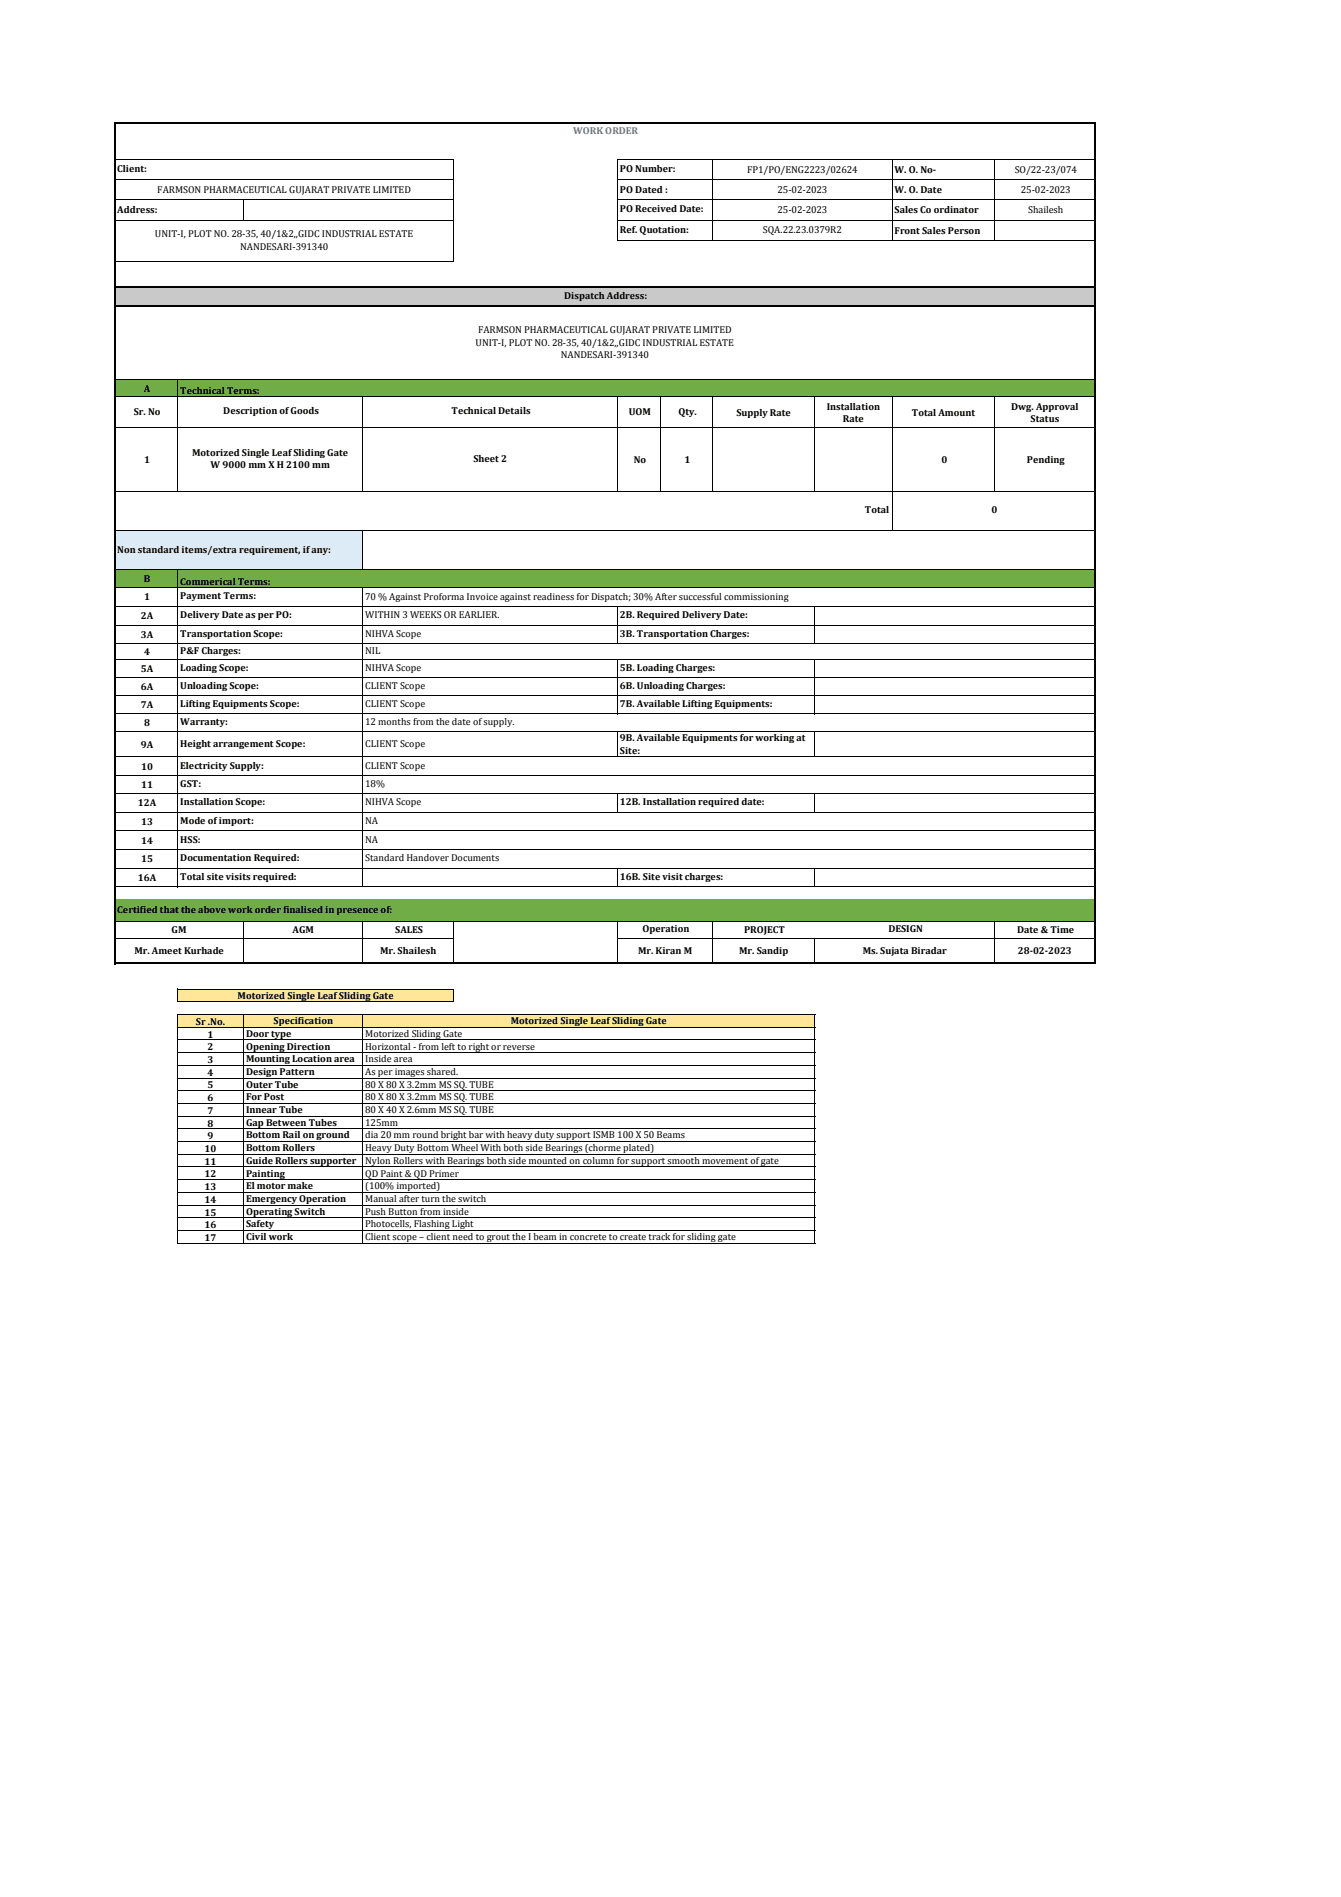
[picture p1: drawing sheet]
<svg xmlns="http://www.w3.org/2000/svg" width="210mm" height="297mm" viewBox="0 0 210 297" stroke-linecap="round" stroke-linejoin="round" font-family="sans-serif">
<defs><g id="words">
<text font-size="1.6" fill="#2f75b5" x="89.8" y="21">WORK ORDER</text>
<g font-size="1.6">
<text x="18.4" y="27">Client:</text>
<text x="97.1" y="27">PO Number:</text>
<text x="117" y="27.1">FP1/PO/ENG2223/02624</text>
<text x="140.1" y="27.1">W. O. No-</text>
<text x="158.9" y="27.1">SO/22-23/074</text>
<text x="18.4" y="33.4">Address:</text>
<text x="24.6" y="30.2">FARMSON PHARMACEUTICAL GUJARAT PRIVATE LIMITED</text>
<text x="97.1" y="30.3">PO Dated :</text>
<text x="97.1" y="33.2">PO Received Date:</text>
<text x="121.8" y="30.2">25-02-2023</text>
<text x="121.8" y="33.4">25-02-2023</text>
<text x="140.1" y="30.3">W. O. Date</text>
<text x="140.1" y="33.4">Sales Co ordinator</text>
<text x="159.9" y="30.3">25-02-2023</text>
<text x="161" y="33.4">Shailesh</text>
<text x="24.3" y="37.2">UNIT-I, PLOT NO. 28-35, 40/1&amp;2,,GIDC INDUSTRIAL ESTATE</text>
<text x="37.6" y="39.1">NANDESARI-391340</text>
<text x="97.1" y="36.4">Ref. Quotation:</text>
<text x="119.5" y="36.5">SQA.22.23.0379R2</text>
<text x="140.1" y="36.6">Front Sales Person</text>
<text x="88.4" y="46.8">Dispatch Address:</text>
<text x="74.9" y="52.2">FARMSON PHARMACEUTICAL GUJARAT PRIVATE LIMITED</text>
<text x="74.5" y="54.2">UNIT-I, PLOT NO. 28-35, 40/1&amp;2,,GIDC INDUSTRIAL ESTATE</text>
<text x="87.8" y="56.1">NANDESARI-391340</text>
<text x="21" y="65">Sr. No</text>
<text x="22.5" y="61.3">A</text>
<text x="28.2" y="61.7">Technical Terms:</text>
<text x="35" y="64.9">Description of Goods</text>
<text x="70.7" y="64.9">Technical Details</text>
<text x="98.5" y="65">UOM</text>
<text x="106.2" y="65">Qty.</text>
<text x="115.3" y="65.2">Supply Rate</text>
<text x="129.5" y="64.2">Installation</text>
<text x="142.8" y="65.2">Total Amount</text>
<text x="158.4" y="64.2">Dwg. Approval</text>
<text x="30.1" y="71.4">Motorized Single Leaf Sliding Gate</text>
<text x="132" y="66.1">Rate</text>
<text x="161.4" y="66.1">Status</text>
<text x="22.6" y="72.4">1</text>
<text x="33" y="73.3">W 9000 mm X H 2100 mm</text>
<text x="74.1" y="72.4">Sheet 2</text>
<text x="99.2" y="72.4">No</text>
<text x="107.2" y="72.4">1</text>
<text x="147.4" y="72.4">0</text>
<text x="160.8" y="72.4">Pending</text>
<text x="135.4" y="80.4">Total</text>
<text x="155.3" y="80.4">0</text>
<text x="18.4" y="86.6">Non standard items/extra requirement, if any:</text>
<text x="22.5" y="91.1">B</text>
<text x="22.6" y="94">1</text>
<text x="28.2" y="91.5">Commerical Terms:</text>
<text x="28.2" y="93.8">Payment Terms:</text>
<text x="57.2" y="93.9">70 % Against Proforma Invoice against readiness for Dispatch; 30% After successful commissioning</text>
<text x="22.1" y="97">2A</text>
<text x="22.1" y="99.8">3A</text>
<text x="28.2" y="96.8">Delivery Date as per PO:</text>
<text x="28.2" y="99.7">Transportation Scope:</text>
<text x="57.2" y="99.7">NIHVA Scope</text>
<text x="57.2" y="96.8">WITHIN 3 WEEKS OR EARLIER.</text>
<text x="97.1" y="96.8">2B. Required Delivery Date:</text>
<text x="97.1" y="99.7">3B. Transportation Charges:</text>
<text x="22.1" y="105.2">5A</text>
<text x="22.6" y="102.5">4</text>
<text x="28.2" y="102.3">P&amp;F Charges:</text>
<text x="28.2" y="105">Loading Scope:</text>
<text x="28.2" y="107.9">Unloading Scope:</text>
<text x="57.2" y="105">NIHVA Scope</text>
<text x="57.2" y="107.9">CLIENT Scope</text>
<text x="57.2" y="102.3">NIL</text>
<text x="97.1" y="105">5B. Loading Charges:</text>
<text x="97.1" y="107.9">6B. Unloading Charges:</text>
<text x="22.1" y="108.1">6A</text>
<text x="22.1" y="110.9">7A</text>
<text x="22.6" y="113.7">8</text>
<text x="28.2" y="113.6">Warranty:</text>
<text x="28.2" y="110.7">Lifting Equipments Scope:</text>
<text x="57.2" y="110.7">CLIENT Scope</text>
<text x="57.2" y="113.6">12 months from the date of supply.</text>
<text x="97.1" y="110.7">7B. Available Lifting Equipments:</text>
<text x="22.1" y="117.1">9A</text>
<text x="28.2" y="116.9">Height arrangement Scope:</text>
<text x="57.2" y="116.9">CLIENT Scope</text>
<text x="97.1" y="116.1">9B. Available Equipments for working at</text>
<text x="97.1" y="118">Site:</text>
<text x="22.1" y="120.5">10</text>
<text x="22.1" y="123.4">11</text>
<text x="28.2" y="123.2">GST:</text>
<text x="28.2" y="120.3">Electricity Supply:</text>
<text x="57.2" y="120.3">CLIENT Scope</text>
<text x="57.2" y="123.2">18%</text>
<text x="21.6" y="126.3">12A</text>
<text x="22.1" y="129.2">13</text>
<text x="28.2" y="131.9">HSS:</text>
<text x="28.2" y="126.1">Installation Scope:</text>
<text x="28.2" y="129">Mode of import:</text>
<text x="57.2" y="126.1">NIHVA Scope</text>
<text x="57.2" y="129">NA</text>
<text x="57.2" y="131.9">NA</text>
<text x="97.1" y="126.1">12B. Installation required date:</text>
<text x="21.6" y="137.9">16A</text>
<text x="22.1" y="132.1">14</text>
<text x="22.1" y="135">15</text>
<text x="28.2" y="137.8">Total site visits required:</text>
<text x="28.2" y="134.8">Documentation Required:</text>
<text x="57.2" y="134.8">Standard Handover Documents</text>
<text x="97.1" y="137.8">16B. Site visit charges:</text>
<text x="18.4" y="143">Certified that the above work order finalised in presence of:</text>
<text x="21" y="149.4">Mr. Ameet Kurhade</text>
<text x="26.9" y="146">GM</text>
<text x="45.8" y="146">AGM</text>
<text x="59.5" y="149.4">Mr. Shailesh</text>
<text x="61.9" y="146.1">SALES</text>
<text x="99.9" y="149.4">Mr. Kiran M</text>
<text x="100.6" y="145.9">Operation</text>
<text x="115.8" y="149.4">Mr. Sandip</text>
<text x="116.5" y="146.1">PROJECT</text>
<text x="135.1" y="149.4">Ms. Sujata Biradar</text>
<text x="139.1" y="145.9">DESIGN</text>
<text x="159.3" y="146.1">Date &amp; Time</text>
<text x="159.4" y="149.4">28-02-2023</text>
<text x="30.7" y="160.5">Sr .No.</text>
<text x="37.2" y="156.4">Motorized Single Leaf Sliding Gate</text>
<text x="42.8" y="160.3">Specification</text>
<text x="80" y="160.3">Motorized Single Leaf Sliding Gate</text>
<text x="32.5" y="162.5">1</text>
<text x="32.5" y="164.4">2</text>
<text x="32.5" y="166.4">3</text>
<text x="38.5" y="164.3">Opening Direction</text>
<text x="38.5" y="166.3">Mounting Location area</text>
<text x="38.5" y="162.3">Door type</text>
<text x="57.2" y="164.3">Horizontal - from left to right or reverse</text>
<text x="57.2" y="166.3">Inside area</text>
<text x="57.2" y="162.3">Motorized Sliding Gate</text>
<text x="32.5" y="168.4">4</text>
<text x="32.5" y="170.4">5</text>
<text x="32.5" y="172.4">6</text>
<text x="38.5" y="170.3">Outer Tube</text>
<text x="38.5" y="172.3">For Post</text>
<text x="38.5" y="168.3">Design Pattern</text>
<text x="57.2" y="170.3">80 X 80 X 3.2mm MS SQ. TUBE</text>
<text x="57.2" y="172.3">80 X 80 X 3.2mm MS SQ. TUBE</text>
<text x="57.2" y="168.3">As per images shared.</text>
<text x="32.5" y="174.4">7</text>
<text x="32.5" y="176.4">8</text>
<text x="32.5" y="178.4">9</text>
<text x="38.5" y="176.3">Gap Between Tubes</text>
<text x="38.5" y="178.2">Bottom Rail on ground</text>
<text x="38.5" y="174.3">Innear Tube</text>
<text x="57.2" y="176.3">125mm</text>
<text x="57.2" y="178.2">dia 20 mm round bright bar with heavy duty support ISMB 100 X 50 Beams</text>
<text x="57.2" y="174.3">80 X 40 X 2.6mm MS SQ. TUBE</text>
<text x="32" y="180.4">10</text>
<text x="32" y="182.4">11</text>
<text x="32" y="184.3">12</text>
<text x="38.5" y="182.2">Guide Rollers supporter</text>
<text x="38.5" y="184.2">Painting</text>
<text x="38.5" y="180.2">Bottom Rollers</text>
<text x="57.2" y="182.2">Nylon Rollers with Bearings both side mounted on column for support smooth movement of gate</text>
<text x="57.2" y="184.2">QD Paint &amp; QD Primer</text>
<text x="57.2" y="180.2">Heavy Duty Bottom Wheel With both side Bearings (chorme plated)</text>
<text x="32" y="186.3">13</text>
<text x="32" y="188.3">14</text>
<text x="32" y="190.3">15</text>
<text x="38.5" y="188.2">Emergency Operation</text>
<text x="38.5" y="190.2">Operating Switch</text>
<text x="38.5" y="186.2">El motor make</text>
<text x="57.2" y="188.2">Manual after turn the switch</text>
<text x="57.2" y="190.2">Push Button from inside</text>
<text x="57.2" y="186.2">(100% imported)</text>
<text x="32" y="192.3">16</text>
<text x="32" y="194.3">17</text>
<text x="38.5" y="194.2">Civil work</text>
<text x="38.5" y="192.2">Safety</text>
<text x="57.2" y="194.2">Client scope – client need to grout the I beam in concrete to create track for sliding gate</text>
<text x="57.2" y="192.2">Photocells, Flashing Light</text>
</g>
</g></defs>
<path d="M18.1 44.9h153.4v3.1h-153.4z" fill-rule="evenodd" fill="#c9c9c9"/>
<path d="M18.1 59.4h153.4v2.8h-153.4z" fill-rule="evenodd" fill="#70ad47"/>
<path d="M18.1 83h38.8v6.2h-38.8z" fill-rule="evenodd" fill="#ddebf7"/>
<g fill="#70ad47">
<path d="M18.1 89.2h153.4v2.8h-153.4z" fill-rule="evenodd"/>
<path d="M18.1 140.8h153.4v3.4h-153.4z" fill-rule="evenodd"/>
</g>
<g fill="#ffe699">
<path d="M27.8 154.8h43.3v2.1h-43.3z" fill-rule="evenodd"/>
<path d="M27.8 158.8h99.8v2h-99.8z" fill-rule="evenodd"/>
</g>
<g fill="none" stroke="#000" stroke-width=".16">
<path d="M18.1 25h53M18.1 28.2h53M18.1 31.3h53M18.1 34.4h53M38.1 31.4v3.1M71 25.1v15.8M96.7 25v12.7M96.7 25h74.6M96.7 28.2h74.6M96.7 31.3h74.6M96.7 34.4h74.6M96.7 37.7h74.6"/>
<path d="M111.6 25.1v12.6M139.7 25.1v12.6M155.8 25.1v12.6M18.1 40.9h53M18.1 59.4h153.2M27.8 59.4v17.6M18.1 62.1h153.2M18.1 66.9h153.2M18.1 76.9h153.2M56.8 62.2v14.8M96.7 62.2v14.8M103.5 62.2v14.8"/>
<path d="M111.6 62.2v14.8M127.6 62.2v14.8M139.7 62.2v20.9M155.8 62.2v14.8M18.1 83h153.2M18.1 89.2h153.2M18.1 91.9h153.2M18.1 95h153.2M18.1 97.9h153.2M27.8 89.2v49.7M56.8 83.1v6.1M56.8 92v46.9"/>
<path d="M96.7 95v5.8M127.6 95v5.8M18.1 100.7h153.2M18.1 103.2h153.2M18.1 106.1h153.2M18.1 108.9h153.2M18.1 111.8h153.2M18.1 114.6h153.2M18.1 118.5h153.2M96.7 103.3v8.5M96.7 114.7v3.9M127.6 103.3v8.5"/>
<path d="M127.6 114.7v3.9M18.1 121.4h153.2M18.1 124.2h153.2M18.1 127.2h153.2M18.1 130.1h153.2M18.1 133h153.2M18.1 135.9h153.2M18.1 138.8h153.2M96.7 124.3v2.9M96.7 136v2.9M127.6 124.3v2.9M127.6 136v2.9"/>
<path d="M18.1 146.9h53M18.1 144.2h153.2M27.8 154.8v2.1M27.8 158.8v35.9M27.9 154.9h43.2M27.9 156.8h43.2M27.9 158.8h99.8M38.1 144.3v6.4M38.1 158.9v35.8M56.8 144.3v6.4M56.8 158.9v35.8M71 144.3v6.4"/>
<path d="M96.7 144.3v6.4M96.7 146.9h74.6M111.6 144.3v6.4M127.6 147v3.7M127.6 158.9v35.8M155.8 144.3v6.4M27.9 160.8h99.8M27.9 162.8h99.8M27.9 164.8h99.8M27.9 166.8h99.8M27.9 168.8h99.8M27.9 170.8h99.8"/>
<path d="M27.9 172.8h99.8M27.9 174.8h99.8M27.9 176.7h99.8M27.9 178.7h99.8M27.9 180.7h99.8M27.9 182.7h99.8M27.9 184.7h99.8M27.9 186.7h99.8M27.9 188.7h99.8M27.9 190.7h99.8M27.9 192.7h99.8M27.9 194.7h99.8"/>
</g>
<path d="M17.9 19.1v131.9M18.1 19.2h153.5M171.4 19.3v131.7M18.1 44.9h153.5M18.1 47.9h153.5M18.1 150.9h153.5" fill="none" stroke="#000" stroke-width=".25"/>
<path d="M71 154.9h.1v2h-.1z" fill-rule="evenodd" fill="#000"/>
<use href="#words"/>
</svg>
